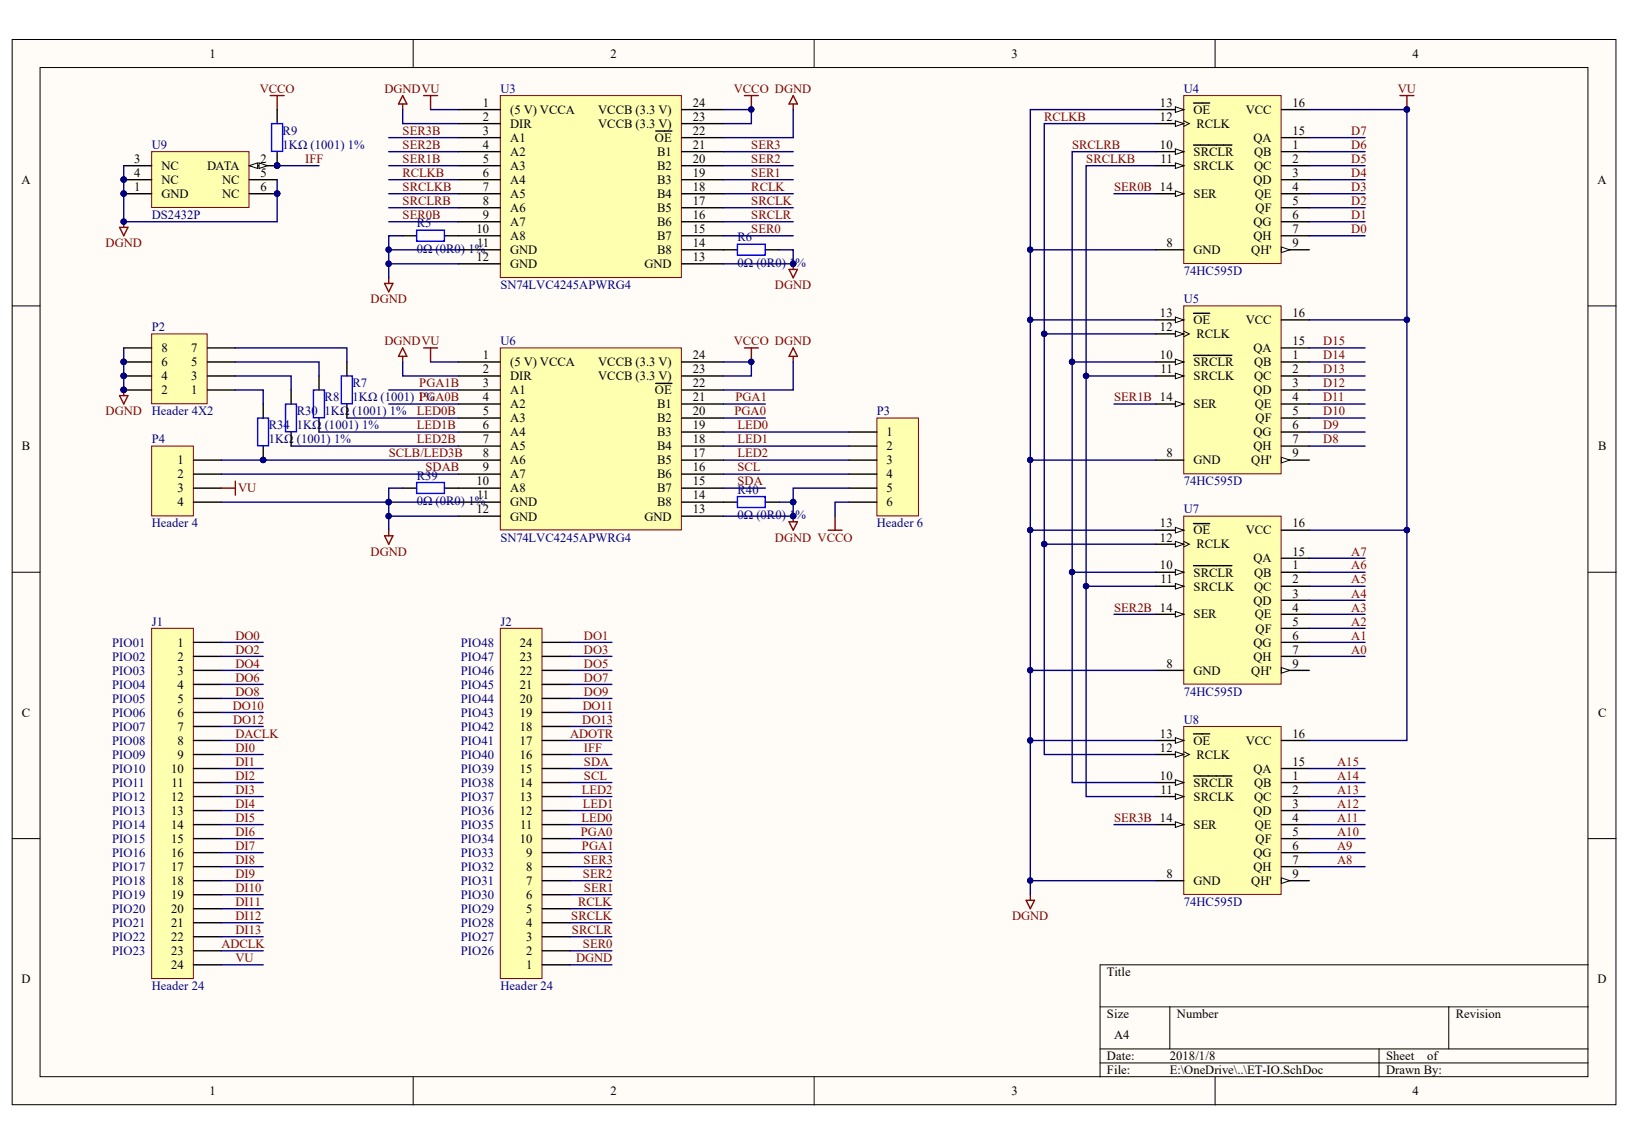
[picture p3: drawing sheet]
<svg xmlns="http://www.w3.org/2000/svg" width="289mm" height="202mm" viewBox="0 0 289 202" stroke-linecap="round" stroke-linejoin="round" font-family="sans-serif">
<defs><g id="words">
<g font-size="2.2">
<text x="36.9" y="10.2">1</text>
<text x="107.7" y="10.2">2</text>
<text x="178.4" y="10.2">3</text>
<text x="249.1" y="10.2">4</text>
<text x="85.2" y="18.9">1</text>
<text x="85.2" y="21.3">2</text>
<text x="85.2" y="23.8">3</text>
<text x="90" y="20.1">(5 V) VCCA</text>
<text x="90" y="22.6">DIR</text>
<text x="105.5" y="22.6">VCCB (3.3 V)</text>
<text x="105.5" y="20.1">VCCB (3.3 V)</text>
<text x="122.2" y="23.8">22</text>
<text x="122.2" y="21.3">23</text>
<text x="122.2" y="18.9">24</text>
<text x="204.6" y="18.9">13</text>
<text x="204.6" y="21.3">12</text>
<text x="210.5" y="20.1">OE</text>
<text x="211" y="22.6">RCLK</text>
<text x="219.7" y="20.1">VCC</text>
<text x="228" y="23.8">15</text>
<text x="228" y="18.9">16</text>
<text x="23.7" y="28.7">3</text>
<text x="28.5" y="30">NC</text>
<text x="36.5" y="30">DATA</text>
<text x="45.9" y="28.7">2</text>
<text x="85.2" y="26.3">4</text>
<text x="85.2" y="28.7">5</text>
<text x="90" y="25">A1</text>
<text x="90" y="27.5">A2</text>
<text x="90" y="30">A3</text>
<text x="115.5" y="25">OE</text>
<text x="115.9" y="30">B2</text>
<text x="115.9" y="27.5">B1</text>
<text x="122.2" y="28.7">20</text>
<text x="122.2" y="26.3">21</text>
<text x="204.6" y="26.3">10</text>
<text x="204.7" y="28.7">11</text>
<text x="210.5" y="27.5">SRCLR</text>
<text x="210.5" y="30">SRCLK</text>
<text x="221.1" y="25">QA</text>
<text x="221.2" y="27.5">QB</text>
<text x="221.2" y="30">QC</text>
<text x="228" y="26.3">1</text>
<text x="228" y="28.7">2</text>
<text x="3.8" y="32.4">A</text>
<text x="23.7" y="31.2">4</text>
<text x="23.7" y="33.7">1</text>
<text x="28.5" y="32.4">NC</text>
<text x="28.5" y="34.9">GND</text>
<text x="39.2" y="32.4">NC</text>
<text x="39.2" y="34.9">NC</text>
<text x="45.9" y="31.2">5</text>
<text x="45.9" y="33.7">6</text>
<text x="85.2" y="31.2">6</text>
<text x="85.2" y="33.7">7</text>
<text x="90" y="32.4">A4</text>
<text x="90" y="34.9">A5</text>
<text x="115.9" y="34.9">B4</text>
<text x="115.9" y="32.4">B3</text>
<text x="122.2" y="33.7">18</text>
<text x="122.2" y="31.2">19</text>
<text x="210.5" y="34.9">SER</text>
<text x="221.1" y="32.4">QD</text>
<text x="221.3" y="34.9">QE</text>
<text x="228" y="31.2">3</text>
<text x="228" y="33.7">4</text>
<text x="281.8" y="32.4">A</text>
<text x="84.1" y="41.1">10</text>
<text x="85.2" y="36.1">8</text>
<text x="85.2" y="38.6">9</text>
<text x="90" y="37.4">A6</text>
<text x="90" y="39.8">A7</text>
<text x="115.9" y="39.8">B6</text>
<text x="115.9" y="37.4">B5</text>
<text x="122.2" y="41.1">15</text>
<text x="122.2" y="38.6">16</text>
<text x="122.2" y="36.1">17</text>
<text x="221.1" y="39.8">QG</text>
<text x="221.5" y="37.4">QF</text>
<text x="228" y="36.1">5</text>
<text x="228" y="38.6">6</text>
<text x="228" y="41.1">7</text>
<text x="84.1" y="46.1">12</text>
<text x="84.1" y="43.6">11</text>
<text x="90" y="47.3">GND</text>
<text x="90" y="42.3">A8</text>
<text x="90" y="44.8">GND</text>
<text x="113.7" y="47.3">GND</text>
<text x="115.9" y="44.8">B8</text>
<text x="115.9" y="42.3">B7</text>
<text x="122.2" y="46.1">13</text>
<text x="122.2" y="43.6">14</text>
<text x="205.7" y="43.6">8</text>
<text x="210.5" y="44.8">GND</text>
<text x="220.7" y="44.8">QH'</text>
<text x="221.1" y="42.3">QH</text>
<text x="228" y="43.6">9</text>
<text x="204.6" y="56">13</text>
<text x="204.6" y="58.4">12</text>
<text x="210.5" y="57.2">OE</text>
<text x="211" y="59.7">RCLK</text>
<text x="219.7" y="57.2">VCC</text>
<text x="228" y="56">16</text>
<text x="28.5" y="64.6">6</text>
<text x="28.5" y="62.1">8</text>
<text x="33.7" y="64.6">5</text>
<text x="33.7" y="62.1">7</text>
<text x="85.2" y="63.4">1</text>
<text x="85.2" y="65.8">2</text>
<text x="90" y="64.6">(5 V) VCCA</text>
<text x="105.5" y="64.6">VCCB (3.3 V)</text>
<text x="122.2" y="65.8">23</text>
<text x="122.2" y="63.4">24</text>
<text x="204.6" y="63.4">10</text>
<text x="204.7" y="65.8">11</text>
<text x="210.5" y="64.6">SRCLR</text>
<text x="221.1" y="62.1">QA</text>
<text x="221.2" y="64.6">QB</text>
<text x="228" y="60.9">15</text>
<text x="228" y="63.4">1</text>
<text x="228" y="65.8">2</text>
<text x="28.5" y="69.5">2</text>
<text x="28.5" y="67.1">4</text>
<text x="33.7" y="69.5">1</text>
<text x="33.7" y="67.1">3</text>
<text x="85.2" y="68.3">3</text>
<text x="85.2" y="70.8">4</text>
<text x="90" y="67.1">DIR</text>
<text x="90" y="69.5">A1</text>
<text x="105.5" y="67.1">VCCB (3.3 V)</text>
<text x="115.5" y="69.5">OE</text>
<text x="122.2" y="70.8">21</text>
<text x="122.2" y="68.3">22</text>
<text x="210.5" y="67.1">SRCLK</text>
<text x="221.1" y="69.5">QD</text>
<text x="221.2" y="67.1">QC</text>
<text x="228" y="68.3">3</text>
<text x="228" y="70.8">4</text>
<text x="85.2" y="73.3">5</text>
<text x="85.2" y="75.7">6</text>
<text x="90" y="72">A2</text>
<text x="90" y="74.5">A3</text>
<text x="90" y="77">A4</text>
<text x="115.9" y="77">B3</text>
<text x="115.9" y="74.5">B2</text>
<text x="115.9" y="72">B1</text>
<text x="122.2" y="75.7">19</text>
<text x="122.2" y="73.3">20</text>
<text x="156.4" y="77">1</text>
<text x="210.5" y="72">SER</text>
<text x="221.1" y="77">QG</text>
<text x="221.3" y="72">QE</text>
<text x="221.5" y="74.5">QF</text>
<text x="228" y="73.3">5</text>
<text x="228" y="75.7">6</text>
<text x="3.9" y="79.5">B</text>
<text x="31.3" y="81.9">1</text>
<text x="85.2" y="78.2">7</text>
<text x="85.2" y="80.7">8</text>
<text x="85.2" y="83.2">9</text>
<text x="90" y="79.5">A5</text>
<text x="90" y="81.9">A6</text>
<text x="115.9" y="81.9">B5</text>
<text x="115.9" y="79.5">B4</text>
<text x="122.2" y="83.2">16</text>
<text x="122.2" y="80.7">17</text>
<text x="122.2" y="78.2">18</text>
<text x="156.4" y="79.5">2</text>
<text x="156.4" y="81.9">3</text>
<text x="205.7" y="80.7">8</text>
<text x="210.5" y="81.9">GND</text>
<text x="220.7" y="81.9">QH'</text>
<text x="221.1" y="79.5">QH</text>
<text x="228" y="78.2">7</text>
<text x="228" y="80.7">9</text>
<text x="281.9" y="79.5">B</text>
<text x="31.3" y="84.4">2</text>
<text x="31.3" y="86.9">3</text>
<text x="31.3" y="89.3">4</text>
<text x="84.1" y="85.6">10</text>
<text x="84.1" y="88.1">11</text>
<text x="90" y="84.4">A7</text>
<text x="90" y="86.9">A8</text>
<text x="90" y="89.3">GND</text>
<text x="115.9" y="89.3">B8</text>
<text x="115.9" y="86.9">B7</text>
<text x="115.9" y="84.4">B6</text>
<text x="122.2" y="88.1">14</text>
<text x="122.2" y="85.6">15</text>
<text x="156.4" y="84.4">4</text>
<text x="156.4" y="86.9">5</text>
<text x="156.4" y="89.3">6</text>
<text x="84.1" y="90.6">12</text>
<text x="90" y="91.8">GND</text>
<text x="113.7" y="91.8">GND</text>
<text x="122.2" y="90.6">13</text>
<text x="204.6" y="93">13</text>
<text x="204.6" y="95.5">12</text>
<text x="210.5" y="94.3">OE</text>
<text x="219.7" y="94.3">VCC</text>
<text x="228" y="93">16</text>
<text x="204.6" y="100.4">10</text>
<text x="210.5" y="101.7">SRCLR</text>
<text x="211" y="96.7">RCLK</text>
<text x="221.1" y="99.2">QA</text>
<text x="221.2" y="101.7">QB</text>
<text x="228" y="98">15</text>
<text x="228" y="100.4">1</text>
<text x="204.7" y="102.9">11</text>
<text x="210.5" y="104.2">SRCLK</text>
<text x="221.1" y="106.7">QD</text>
<text x="221.2" y="104.2">QC</text>
<text x="228" y="102.9">2</text>
<text x="228" y="105.4">3</text>
<text x="228" y="107.9">4</text>
<text x="210.5" y="109.1">SER</text>
<text x="221.3" y="109.1">QE</text>
<text x="221.5" y="111.6">QF</text>
<text x="228" y="110.4">5</text>
<text x="228" y="112.8">6</text>
<text x="31.3" y="114.1">1</text>
<text x="31.3" y="116.5">2</text>
<text x="31.3" y="119">3</text>
<text x="91.7" y="119">22</text>
<text x="91.7" y="116.5">23</text>
<text x="91.7" y="114.1">24</text>
<text x="205.7" y="117.8">8</text>
<text x="210.5" y="119">GND</text>
<text x="220.7" y="119">QH'</text>
<text x="221.1" y="114.1">QG</text>
<text x="221.1" y="116.5">QH</text>
<text x="228" y="115.3">7</text>
<text x="228" y="117.8">9</text>
<text x="31.3" y="121.5">4</text>
<text x="31.3" y="123.9">5</text>
<text x="91.7" y="123.9">20</text>
<text x="91.7" y="121.5">21</text>
<text x="3.9" y="126.4">C</text>
<text x="31.3" y="126.4">6</text>
<text x="31.3" y="128.9">7</text>
<text x="31.3" y="131.4">8</text>
<text x="91.7" y="131.4">17</text>
<text x="91.7" y="128.9">18</text>
<text x="91.7" y="126.4">19</text>
<text x="204.6" y="130.1">13</text>
<text x="210.5" y="131.4">OE</text>
<text x="219.7" y="131.4">VCC</text>
<text x="228" y="130.1">16</text>
<text x="281.9" y="126.4">C</text>
<text x="30.2" y="136.3">10</text>
<text x="31.3" y="133.9">9</text>
<text x="91.7" y="136.3">15</text>
<text x="91.7" y="133.9">16</text>
<text x="204.6" y="132.6">12</text>
<text x="204.6" y="137.6">10</text>
<text x="211" y="133.9">RCLK</text>
<text x="221.1" y="136.3">QA</text>
<text x="228" y="135.1">15</text>
<text x="228" y="137.6">1</text>
<text x="30.2" y="141.3">12</text>
<text x="30.2" y="143.7">13</text>
<text x="30.2" y="138.8">11</text>
<text x="91.7" y="143.7">12</text>
<text x="91.7" y="141.3">13</text>
<text x="91.7" y="138.8">14</text>
<text x="204.7" y="140">11</text>
<text x="210.5" y="138.8">SRCLR</text>
<text x="210.5" y="141.3">SRCLK</text>
<text x="221.1" y="143.7">QD</text>
<text x="221.2" y="138.8">QB</text>
<text x="221.2" y="141.3">QC</text>
<text x="228" y="140">2</text>
<text x="228" y="142.5">3</text>
<text x="30.2" y="146.2">14</text>
<text x="30.2" y="148.7">15</text>
<text x="91.7" y="148.7">10</text>
<text x="91.8" y="146.2">11</text>
<text x="210.5" y="146.2">SER</text>
<text x="221.3" y="146.2">QE</text>
<text x="221.5" y="148.7">QF</text>
<text x="228" y="145">4</text>
<text x="228" y="147.4">5</text>
<text x="228" y="149.9">6</text>
<text x="30.2" y="151.1">16</text>
<text x="30.2" y="153.6">17</text>
<text x="92.8" y="153.6">8</text>
<text x="92.8" y="151.1">9</text>
<text x="205.7" y="154.8">8</text>
<text x="221.1" y="151.1">QG</text>
<text x="221.1" y="153.6">QH</text>
<text x="228" y="152.4">7</text>
<text x="228" y="154.8">9</text>
<text x="30.2" y="156.1">18</text>
<text x="30.2" y="158.6">19</text>
<text x="30.2" y="161">20</text>
<text x="92.8" y="161">5</text>
<text x="92.8" y="158.6">6</text>
<text x="92.8" y="156.1">7</text>
<text x="210.5" y="156.1">GND</text>
<text x="220.7" y="156.1">QH'</text>
<text x="30.2" y="163.5">21</text>
<text x="30.2" y="166">22</text>
<text x="92.8" y="166">3</text>
<text x="92.8" y="163.5">4</text>
<text x="3.8" y="173.4">D</text>
<text x="30.2" y="168.5">23</text>
<text x="30.2" y="170.9">24</text>
<text x="92.8" y="170.9">1</text>
<text x="92.8" y="168.5">2</text>
<text x="195.3" y="172.2">Title</text>
<text x="281.8" y="173.4">D</text>
<text x="195.3" y="179.6">Size</text>
<text x="207.6" y="179.6">Number</text>
<text x="256.8" y="179.6">Revision</text>
<text x="196.5" y="183.3">A4</text>
<text x="195.3" y="187">Date:</text>
<text x="195.3" y="189.5">File:</text>
<text x="206.3" y="187">2018/1/8</text>
<text x="206.3" y="189.5">E:\OneDrive\..\ET-IO.SchDoc</text>
<text x="244.5" y="187">Sheet</text>
<text x="244.5" y="189.5">Drawn By:</text>
<text x="251.7" y="187">of</text>
<text x="36.9" y="193.2">1</text>
<text x="107.7" y="193.2">2</text>
<text x="178.4" y="193.2">3</text>
<text x="249.1" y="193.2">4</text>
</g>
<g font-size="2.2" fill="#800000">
<text x="45.8" y="16.4">VCCO</text>
<text x="67.8" y="16.4">DGNDVU</text>
<text x="129.5" y="16.4">VCCO DGND</text>
<text x="246.5" y="16.4">VU</text>
<text x="71" y="23.8">SER3B</text>
<text x="184.2" y="21.3">RCLKB</text>
<text x="238.3" y="23.8">D7</text>
<text x="53.8" y="28.7">IFF</text>
<text x="71" y="28.7">SER1B</text>
<text x="71" y="26.3">SER2B</text>
<text x="132.5" y="28.7">SER2</text>
<text x="132.5" y="26.3">SER3</text>
<text x="189.1" y="26.3">SRCLRB</text>
<text x="191.6" y="28.7">SRCLKB</text>
<text x="238.3" y="28.7">D5</text>
<text x="238.3" y="26.3">D6</text>
<text x="71" y="31.2">RCLKB</text>
<text x="71" y="33.7">SRCLKB</text>
<text x="132.5" y="33.7">RCLK</text>
<text x="132.5" y="31.2">SER1</text>
<text x="196.5" y="33.7">SER0B 14</text>
<text x="238.3" y="33.7">D3</text>
<text x="238.3" y="31.2">D4</text>
<text x="71" y="38.6">SER0B</text>
<text x="71" y="36.1">SRCLRB</text>
<text x="132.5" y="41.1">SER0</text>
<text x="132.5" y="38.6">SRCLR</text>
<text x="132.5" y="36.1">SRCLK</text>
<text x="238.3" y="41.1">D0</text>
<text x="238.3" y="38.6">D1</text>
<text x="238.3" y="36.1">D2</text>
<text x="18.6" y="43.6">DGND</text>
<text x="65.4" y="53.5">DGND</text>
<text x="136.7" y="51">DGND</text>
<text x="67.8" y="60.9">DGNDVU</text>
<text x="129.5" y="60.9">VCCO DGND</text>
<text x="233.4" y="65.8">D13</text>
<text x="233.4" y="63.4">D14</text>
<text x="233.4" y="60.9">D15</text>
<text x="74" y="70.8">PGA0B</text>
<text x="74" y="68.3">PGA1B</text>
<text x="129.7" y="70.8">PGA1</text>
<text x="196.5" y="70.8">SER1B 14</text>
<text x="233.4" y="70.8">D11</text>
<text x="233.4" y="68.3">D12</text>
<text x="18.6" y="73.3">DGND</text>
<text x="73.5" y="73.3">LED0B</text>
<text x="73.5" y="75.7">LED1B</text>
<text x="129.5" y="73.3">PGA0</text>
<text x="130.1" y="75.7">LED0</text>
<text x="233.4" y="75.7">D9</text>
<text x="233.4" y="73.3">D10</text>
<text x="68.6" y="80.7">SCLB/LED3B</text>
<text x="73.5" y="78.2">LED2B</text>
<text x="75.1" y="83.2">SDAB</text>
<text x="130.1" y="83.2">SCL</text>
<text x="130.1" y="78.2">LED1</text>
<text x="130.1" y="80.7">LED2</text>
<text x="233.4" y="78.2">D8</text>
<text x="42" y="86.9">VU</text>
<text x="130.1" y="85.6">SDA</text>
<text x="136.7" y="95.5">DGND VCCO</text>
<text x="65.4" y="98">DGND</text>
<text x="238.3" y="100.4">A6</text>
<text x="238.3" y="98">A7</text>
<text x="196.5" y="107.9">SER2B 14</text>
<text x="238.3" y="107.9">A3</text>
<text x="238.3" y="105.4">A4</text>
<text x="238.3" y="102.9">A5</text>
<text x="41.5" y="112.8">DO0</text>
<text x="103" y="112.8">DO1</text>
<text x="238.3" y="112.8">A1</text>
<text x="238.3" y="110.4">A2</text>
<text x="41.5" y="115.3">DO2</text>
<text x="41.5" y="117.8">DO4</text>
<text x="103" y="115.3">DO3</text>
<text x="103" y="117.8">DO5</text>
<text x="238.3" y="115.3">A0</text>
<text x="41.1" y="125.2">DO10</text>
<text x="41.5" y="122.7">DO8</text>
<text x="41.5" y="120.2">DO6</text>
<text x="102.8" y="125.2">DO11</text>
<text x="103" y="120.2">DO7</text>
<text x="103" y="122.7">DO9</text>
<text x="41.1" y="127.6">DO12</text>
<text x="41.5" y="130.1">DACLK</text>
<text x="100.6" y="130.1">ADOTR</text>
<text x="102.7" y="127.6">DO13</text>
<text x="41.5" y="132.6">DI0</text>
<text x="41.5" y="135.1">DI1</text>
<text x="41.5" y="137.6">DI2</text>
<text x="103" y="132.6">IFF</text>
<text x="103" y="135.1">SDA</text>
<text x="103" y="137.6">SCL</text>
<text x="235.9" y="137.6">A14</text>
<text x="235.9" y="135.1">A15</text>
<text x="41.5" y="140">DI3</text>
<text x="41.5" y="142.5">DI4</text>
<text x="102.6" y="140">LED2</text>
<text x="102.8" y="142.5">LED1</text>
<text x="235.9" y="142.5">A12</text>
<text x="235.9" y="140">A13</text>
<text x="41.5" y="149.9">DI7</text>
<text x="41.5" y="145">DI5</text>
<text x="41.5" y="147.4">DI6</text>
<text x="102.4" y="147.4">PGA0</text>
<text x="102.6" y="145">LED0</text>
<text x="102.7" y="149.9">PGA1</text>
<text x="196.5" y="145">SER3B 14</text>
<text x="235.9" y="149.9">A9</text>
<text x="235.9" y="147.4">A10</text>
<text x="235.9" y="145">A11</text>
<text x="41.5" y="152.4">DI8</text>
<text x="41.5" y="154.8">DI9</text>
<text x="102.8" y="154.8">SER2</text>
<text x="102.9" y="152.4">SER3</text>
<text x="235.9" y="152.4">A8</text>
<text x="41.5" y="157.3">DI10</text>
<text x="41.5" y="159.8">DI11</text>
<text x="102" y="159.8">RCLK</text>
<text x="103" y="157.3">SER1</text>
<text x="39" y="167.2">ADCLK</text>
<text x="41.5" y="162.3">DI12</text>
<text x="41.5" y="164.8">DI13</text>
<text x="100.8" y="162.3">SRCLK</text>
<text x="100.9" y="164.8">SRCLR</text>
<text x="102.8" y="167.2">SER0</text>
<text x="178.5" y="162.3">DGND</text>
<text x="41.5" y="169.7">VU</text>
<text x="101.6" y="169.7">DGND</text>
</g>
<g font-size="2.2" fill="#000080">
<text x="88.3" y="16.4">U3</text>
<text x="208.8" y="16.4">U4</text>
<text x="49.9" y="23.8">R9</text>
<text x="26.8" y="26.3">U9</text>
<text x="49.9" y="26.3">1KΩ (1001) ¡À1%</text>
<text x="26.8" y="38.6">DS2432P</text>
<text x="73.5" y="40.1">R5</text>
<text x="73.5" y="44.6">0Ω (0R0) ¡À1%</text>
<text x="130.1" y="42.6">R6</text>
<text x="130.1" y="47">0Ω (0R0) ¡À1%</text>
<text x="88.3" y="51">SN74LVC4245APWRG4</text>
<text x="208.8" y="48.5">74HC595D</text>
<text x="208.8" y="53.5">U5</text>
<text x="26.8" y="58.4">P2</text>
<text x="88.3" y="60.9">U6</text>
<text x="57.3" y="70.8">R8</text>
<text x="62.2" y="68.3">R7</text>
<text x="62.2" y="70.8">1KΩ (1001) ¡À1%</text>
<text x="26.8" y="73.3">Header 4X2</text>
<text x="47.4" y="75.7">R34</text>
<text x="52.3" y="73.3">R30</text>
<text x="52.3" y="75.7">1KΩ</text>
<text x="57.3" y="73.3">1KΩ</text>
<text x="57.3" y="75.7">(1001) ¡À1%</text>
<text x="62.2" y="73.3">(1001) ¡À1%</text>
<text x="154.7" y="73.3">P3</text>
<text x="26.8" y="78.2">P4</text>
<text x="47.4" y="78.2">1KΩ</text>
<text x="52.4" y="78.2">(1001) ¡À1%</text>
<text x="73.5" y="84.6">R39</text>
<text x="73.5" y="89.1">0Ω (0R0) ¡À1%</text>
<text x="130.1" y="87.1">R40</text>
<text x="208.8" y="85.6">74HC595D</text>
<text x="26.8" y="93">Header 4</text>
<text x="88.3" y="95.5">SN74LVC4245APWRG4</text>
<text x="130.1" y="91.6">0Ω (0R0) ¡À1%</text>
<text x="154.7" y="93">Header 6</text>
<text x="208.8" y="90.6">U7</text>
<text x="26.8" y="110.4">J1</text>
<text x="88.3" y="110.4">J2</text>
<text x="19.8" y="114.1">PIO01</text>
<text x="19.8" y="116.5">PIO02</text>
<text x="19.8" y="119">PIO03</text>
<text x="81.3" y="114.1">PIO48</text>
<text x="81.3" y="116.5">PIO47</text>
<text x="81.3" y="119">PIO46</text>
<text x="19.8" y="121.5">PIO04</text>
<text x="19.8" y="123.9">PIO05</text>
<text x="81.3" y="121.5">PIO45</text>
<text x="81.3" y="123.9">PIO44</text>
<text x="208.8" y="122.7">74HC595D</text>
<text x="19.8" y="126.4">PIO06</text>
<text x="19.8" y="128.9">PIO07</text>
<text x="19.8" y="131.4">PIO08</text>
<text x="81.3" y="126.4">PIO43</text>
<text x="81.3" y="128.9">PIO42</text>
<text x="81.3" y="131.4">PIO41</text>
<text x="208.8" y="127.6">U8</text>
<text x="19.8" y="133.9">PIO09</text>
<text x="19.8" y="136.3">PIO10</text>
<text x="81.3" y="133.9">PIO40</text>
<text x="81.3" y="136.3">PIO39</text>
<text x="19.8" y="138.8">PIO11</text>
<text x="19.8" y="141.3">PIO12</text>
<text x="19.8" y="143.7">PIO13</text>
<text x="81.3" y="138.8">PIO38</text>
<text x="81.3" y="141.3">PIO37</text>
<text x="81.3" y="143.7">PIO36</text>
<text x="19.8" y="146.2">PIO14</text>
<text x="19.8" y="148.7">PIO15</text>
<text x="81.3" y="146.2">PIO35</text>
<text x="81.3" y="148.7">PIO34</text>
<text x="19.8" y="151.1">PIO16</text>
<text x="19.8" y="153.6">PIO17</text>
<text x="81.3" y="151.1">PIO33</text>
<text x="81.3" y="153.6">PIO32</text>
<text x="19.8" y="156.1">PIO18</text>
<text x="19.8" y="158.6">PIO19</text>
<text x="19.8" y="161">PIO20</text>
<text x="81.3" y="156.1">PIO31</text>
<text x="81.3" y="158.6">PIO30</text>
<text x="81.3" y="161">PIO29</text>
<text x="208.8" y="159.8">74HC595D</text>
<text x="19.8" y="163.5">PIO21</text>
<text x="19.8" y="166">PIO22</text>
<text x="81.3" y="163.5">PIO28</text>
<text x="81.3" y="166">PIO27</text>
<text x="19.8" y="168.5">PIO23</text>
<text x="81.3" y="168.5">PIO26</text>
<text x="26.8" y="174.6">Header 24</text>
<text x="88.3" y="174.6">Header 24</text>
</g>
</g></defs>
<g fill="#fffcf8" stroke="#000" stroke-width=".18">
<path d="M2.1 7h282.9v187.9h-282.9z"/>
<path d="M7.1 11.9h273v178h-273z"/>
</g>
<g fill="none" stroke="#000" stroke-width=".18">
<path d="M72.9 7v4.9M143.6 7v4.9M214.3 7v4.9M2.1 54h5M280.1 54h5M2.1 100.9h5M280.1 100.9h5M2.1 147.9h5M280.1 147.9h5M194 177.6h86.1M206.3 177.6v7.4M255.5 177.6v7.4"/>
<path d="M280.1 170.2h-86.1v19.8M72.9 190v4.9M143.6 190v4.9M194 185h86.1M194 187.5h86.1M214.3 190v4.9M243.2 185v5"/>
</g>
<path d="M246.9 16.9h2.5M248.2 16.9v2.4M181 158.8h1.5l-.8 1.5zM181.7 157.8v1" fill="none" stroke="#800000" stroke-width=".25"/>
<circle cx="248.2" cy="19.3" r=".47" fill="#000080" stroke="#000080" stroke-width=".18"/>
<path d="M208.8 91h17.2v29.7h-17.2z" fill="#ffffb0" stroke="#800000" stroke-width=".18"/>
<path d="M203.9 93.5h4.9" fill="none" stroke="#000" stroke-width=".25"/>
<path d="M207.3 93l1.5 .5-1.5 .5z" fill="#fffcf8" stroke="#000" stroke-width=".18"/>
<path d="M203.9 96h4.9M210.5 92.4h2.9" fill="none" stroke="#000" stroke-width=".25"/>
<path d="M208.8 95.5l1 .5-1 .5" fill="none" stroke="#000" stroke-width=".18"/>
<path d="M207.3 95.5l1.5 .5-1.5 .5z" fill="#fffcf8" stroke="#000" stroke-width=".18"/>
<path d="M203.9 108.4h4.9" fill="none" stroke="#000" stroke-width=".25"/>
<path d="M207.3 107.9l1.5 .5-1.5 .5z" fill="#fffcf8" stroke="#000" stroke-width=".18"/>
<path d="M203.9 100.9h4.9" fill="none" stroke="#000" stroke-width=".25"/>
<path d="M207.3 100.4l1.5 .5-1.5 .5z" fill="#fffcf8" stroke="#000" stroke-width=".18"/>
<path d="M210.5 99.8h6.8M203.9 103.4h4.9" fill="none" stroke="#000" stroke-width=".25"/>
<path d="M207.3 102.9l1.5 .5-1.5 .5z" fill="#fffcf8" stroke="#000" stroke-width=".18"/>
<path d="M226 98.5h4.9M226 100.9h4.9M226 103.4h4.9M226 105.9h4.9M226 108.4h4.9M226 110.8h4.9M226 113.3h4.9M226 115.8h4.9M226 118.2h4.9" fill="none" stroke="#000" stroke-width=".25"/>
<path d="M226 117.8l1.5 .4-1.5 .5z" fill="#fffcf8" stroke="#000" stroke-width=".18"/>
<path d="M226 93.5h4.9M203.9 118.2h4.9" fill="none" stroke="#000" stroke-width=".25"/>
<path d="M208.8 16.9h17.2v29.6h-17.2z" fill="#ffffb0" stroke="#800000" stroke-width=".18"/>
<path d="M203.9 19.3h4.9" fill="none" stroke="#000" stroke-width=".25"/>
<path d="M207.3 18.8l1.5 .5-1.5 .5z" fill="#fffcf8" stroke="#000" stroke-width=".18"/>
<path d="M210.5 18.2h2.9M203.9 21.8h4.9" fill="none" stroke="#000" stroke-width=".25"/>
<path d="M208.8 21.3l1 .5-1 .5" fill="none" stroke="#000" stroke-width=".18"/>
<path d="M207.3 21.3l1.5 .5-1.5 .5z" fill="#fffcf8" stroke="#000" stroke-width=".18"/>
<path d="M203.9 34.2h4.9" fill="none" stroke="#000" stroke-width=".25"/>
<path d="M207.3 33.7l1.5 .5-1.5 .5z" fill="#fffcf8" stroke="#000" stroke-width=".18"/>
<path d="M203.9 26.8h4.9" fill="none" stroke="#000" stroke-width=".25"/>
<path d="M207.3 26.3l1.5 .5-1.5 .4z" fill="#fffcf8" stroke="#000" stroke-width=".18"/>
<path d="M203.9 29.2h4.9M210.5 25.6h6.8" fill="none" stroke="#000" stroke-width=".25"/>
<path d="M207.3 28.7l1.5 .5-1.5 .5z" fill="#fffcf8" stroke="#000" stroke-width=".18"/>
<path d="M226 24.3h4.9M226 26.8h4.9M226 29.2h4.9M226 31.7h4.9M226 34.2h4.9M226 36.6h4.9M226 39.1h4.9M226 41.6h4.9M226 44.1h4.9" fill="none" stroke="#000" stroke-width=".25"/>
<path d="M226 43.6l1.5 .5-1.5 .5z" fill="#fffcf8" stroke="#000" stroke-width=".18"/>
<path d="M226 19.3h4.9M203.9 44.1h4.9" fill="none" stroke="#000" stroke-width=".25"/>
<path d="M208.8 54h17.2v29.6h-17.2z" fill="#ffffb0" stroke="#800000" stroke-width=".18"/>
<path d="M203.9 56.4h4.9" fill="none" stroke="#000" stroke-width=".25"/>
<path d="M207.3 55.9l1.5 .5-1.5 .5z" fill="#fffcf8" stroke="#000" stroke-width=".18"/>
<path d="M203.9 58.9h4.9M210.5 55.3h2.9" fill="none" stroke="#000" stroke-width=".25"/>
<path d="M208.8 58.4l1 .5-1 .5" fill="none" stroke="#000" stroke-width=".18"/>
<path d="M207.3 58.4l1.5 .5-1.5 .5z" fill="#fffcf8" stroke="#000" stroke-width=".18"/>
<path d="M203.9 71.3h4.9" fill="none" stroke="#000" stroke-width=".25"/>
<path d="M207.3 70.8l1.5 .5-1.5 .5z" fill="#fffcf8" stroke="#000" stroke-width=".18"/>
<path d="M203.9 63.8h4.9" fill="none" stroke="#000" stroke-width=".25"/>
<path d="M207.3 63.4l1.5 .4-1.5 .5z" fill="#fffcf8" stroke="#000" stroke-width=".18"/>
<path d="M203.9 66.3h4.9M210.5 62.7h6.8" fill="none" stroke="#000" stroke-width=".25"/>
<path d="M207.3 65.8l1.5 .5-1.5 .5z" fill="#fffcf8" stroke="#000" stroke-width=".18"/>
<path d="M226 61.4h4.9M226 63.8h4.9M226 66.3h4.9M226 68.8h4.9M226 71.3h4.9M226 73.7h4.9M226 76.2h4.9M226 78.7h4.9M226 81.2h4.9" fill="none" stroke="#000" stroke-width=".25"/>
<path d="M226 80.7l1.5 .5-1.5 .4z" fill="#fffcf8" stroke="#000" stroke-width=".18"/>
<path d="M226 56.4h4.9M203.9 81.2h4.9" fill="none" stroke="#000" stroke-width=".25"/>
<path d="M208.8 128.1h17.2v29.7h-17.2z" fill="#ffffb0" stroke="#800000" stroke-width=".18"/>
<path d="M203.9 130.6h4.9" fill="none" stroke="#000" stroke-width=".25"/>
<path d="M207.3 130.1l1.5 .5-1.5 .5z" fill="#fffcf8" stroke="#000" stroke-width=".18"/>
<path d="M203.9 133.1h4.9M210.5 129.5h2.9" fill="none" stroke="#000" stroke-width=".25"/>
<path d="M208.8 132.6l1 .5-1 .5" fill="none" stroke="#000" stroke-width=".18"/>
<path d="M207.3 132.6l1.5 .5-1.5 .5z" fill="#fffcf8" stroke="#000" stroke-width=".18"/>
<path d="M203.9 145.5h4.9" fill="none" stroke="#000" stroke-width=".25"/>
<path d="M207.3 145l1.5 .5-1.5 .4z" fill="#fffcf8" stroke="#000" stroke-width=".18"/>
<path d="M203.9 138h4.9" fill="none" stroke="#000" stroke-width=".25"/>
<path d="M207.3 137.5l1.5 .5-1.5 .5z" fill="#fffcf8" stroke="#000" stroke-width=".18"/>
<path d="M210.5 136.9h6.8M203.9 140.5h4.9" fill="none" stroke="#000" stroke-width=".25"/>
<path d="M207.3 140l1.5 .5-1.5 .5z" fill="#fffcf8" stroke="#000" stroke-width=".18"/>
<path d="M226 135.6h4.9M226 138h4.9M226 140.5h4.9M226 143h4.9M226 145.5h4.9M226 147.9h4.9M226 150.4h4.9M226 152.9h4.9M226 155.3h4.9" fill="none" stroke="#000" stroke-width=".25"/>
<path d="M226 154.8l1.5 .5-1.5 .5z" fill="#fffcf8" stroke="#000" stroke-width=".18"/>
<path d="M226 130.6h4.9M203.9 155.3h4.9" fill="none" stroke="#000" stroke-width=".25"/>
<path d="M26.7 110.8h7.4v61.8h-7.4z" fill="#ffffb0" stroke="#800000" stroke-width=".18"/>
<g fill="none" stroke="#000" stroke-width=".25">
<path d="M34.1 113.3h4.9M34.1 115.8h4.9M34.1 118.2h4.9M34.1 120.7h4.9M34.1 123.2h4.9M34.1 125.7h4.9M34.1 128.1h4.9M34.1 130.6h4.9M34.1 133.1h4.9M34.1 135.6h4.9M34.1 138h4.9M34.1 140.5h4.9"/>
<path d="M34.1 143h4.9M34.1 145.5h4.9M34.1 147.9h4.9M34.1 150.4h4.9M34.1 152.9h4.9M34.1 155.3h4.9M34.1 157.8h4.9M34.1 160.3h4.9M34.1 162.8h4.9M34.1 165.2h4.9M34.1 167.7h4.9M34.1 170.2h4.9"/>
</g>
<path d="M88.3 110.8h7.3v61.8h-7.3z" fill="#ffffb0" stroke="#800000" stroke-width=".18"/>
<g fill="none" stroke="#000" stroke-width=".25">
<path d="M95.6 118.2h5M95.6 115.8h5M95.6 113.3h5M95.6 138h5M95.6 135.6h5M95.6 133.1h5M95.6 130.6h5M95.6 128.1h5M95.6 125.7h5M95.6 123.2h5M95.6 120.7h5M95.6 157.8h5"/>
<path d="M95.6 155.3h5M95.6 152.9h5M95.6 150.4h5M95.6 147.9h5M95.6 145.5h5M95.6 143h5M95.6 140.5h5M95.6 170.2h5M95.6 167.7h5M95.6 165.2h5M95.6 162.8h5M95.6 160.3h5"/>
</g>
<path d="M26.7 26.8h17.2v9.8h-17.2z" fill="#ffffb0" stroke="#800000" stroke-width=".18"/>
<path d="M44 29.2h4.9" fill="none" stroke="#000" stroke-width=".25"/>
<g fill="#fffcf8" stroke="#000" stroke-width=".18">
<path d="M44 29.2l1.4-.5v1z"/>
<path d="M45.7 28.7l1.5 .5-1.5 .5z"/>
</g>
<g fill="#000080" stroke="#000080" stroke-width=".18">
<circle cx="48.9" cy="29.2" r=".47"/>
<circle cx="21.8" cy="31.7" r=".47"/>
<circle cx="21.8" cy="34.1" r=".47"/>
<circle cx="48.9" cy="34.1" r=".47"/>
<circle cx="21.8" cy="39.1" r=".47"/>
</g>
<path d="M48.9 19.3v2.5M21.8 31.7h4.9M21.8 34.2h4.9M21.8 29.2h4.9M44 31.7h4.9M44 34.2h4.9M48.9 26.8v2.4" fill="none" stroke="#000" stroke-width=".25"/>
<path d="M47.7 16.9h2.4M48.9 16.9v2.4M21.8 39.1v1M21.1 40.1h1.5l-.8 1.5z" fill="none" stroke="#800000" stroke-width=".25"/>
<path d="M47.9 21.8h1.9v4.9h-1.9z" fill="none" stroke="#00f" stroke-width=".25"/>
<path d="M88.3 16.9h31.9v32.1h-31.9z" fill="#ffffb0" stroke="#800000" stroke-width=".18"/>
<g fill="none" stroke="#000" stroke-width=".25">
<path d="M80.9 19.3h7.4M120.2 19.3h7.4M80.9 21.8h7.4M80.9 24.3h7.4M80.9 39.1h7.4M80.9 36.6h7.4M80.9 34.2h7.4M80.9 31.7h7.4M80.9 29.2h7.4M80.9 26.8h7.4M115.7 23.1h2.8M120.2 21.8h7.4"/>
<path d="M120.2 24.3h7.4M120.2 39.1h7.4M120.2 36.6h7.4M120.2 34.2h7.4M120.2 31.7h7.4M120.2 29.2h7.4M120.2 26.8h7.4M71 41.6h2.5M78.4 41.6h9.9M80.9 46.5h7.4M80.9 44.1h7.4M120.2 46.5h7.4"/>
<path d="M120.2 44.1h9.9M120.2 41.6h7.4M135 44.1h2.5"/>
</g>
<g fill="none" stroke="#800000" stroke-width=".25">
<path d="M71 16.9l.8 1.4h-1.5zM71 18.3v1M74.7 16.9h2.5M76 16.9v2.4M131.3 16.9h2.5M132.5 16.9v2.4M139.9 16.9l.8 1.4h-1.5zM139.9 18.3v1M67.8 50h1.5l-.7 1.5zM68.6 49v1M139.2 47.5h1.5l-.8 1.5zM139.9 46.5v1"/>
<path d="M74.7 61.4h2.5M76 61.4v2.4"/>
</g>
<g fill="#000080" stroke="#000080" stroke-width=".18">
<circle cx="132.5" cy="19.3" r=".47"/>
<circle cx="139.9" cy="46.5" r=".48"/>
</g>
<path d="M73.5 40.6h4.9v2h-4.9zM130.1 43.1h4.9v1.9h-4.9z" fill="none" stroke="#00f" stroke-width=".25"/>
<path d="M88.3 61.4h31.9v32.1h-31.9z" fill="#ffffb0" stroke="#800000" stroke-width=".18"/>
<g fill="none" stroke="#000" stroke-width=".25">
<path d="M80.9 63.8h7.4M80.9 66.3h7.4M80.9 68.8h7.4M80.9 78.7h7.4M80.9 76.2h7.4M80.9 73.7h7.4M80.9 71.3h7.4M115.7 67.6h2.8M120.2 63.8h7.4M120.2 66.3h7.4M120.2 68.8h7.4M120.2 78.7h7.4"/>
<path d="M120.2 76.2h7.4M120.2 73.7h7.4M120.2 71.3h7.4M71 86.1h2.5M78.4 86.1h9.9M80.9 91h7.4M80.9 88.6h7.4M80.9 83.6h7.4M80.9 81.2h7.4M120.2 91h7.4M120.2 88.6h7.4M120.2 86.1h7.4"/>
<path d="M120.2 83.6h7.4M120.2 81.2h7.4"/>
</g>
<path d="M71 61.4l.8 1.5h-1.5zM71 62.9v.9M67.8 94.5h1.5l-.7 1.5zM68.6 93.5v1" fill="none" stroke="#800000" stroke-width=".25"/>
<path d="M73.5 85.1h4.9v1.9h-4.9z" fill="none" stroke="#00f" stroke-width=".25"/>
<path d="M26.7 78.7h7.4v12.3h-7.4z" fill="#ffffb0" stroke="#800000" stroke-width=".18"/>
<path d="M34.1 81.2h4.9M34.1 83.6h4.9M34.1 86.1h4.9M34.1 88.6h4.9" fill="none" stroke="#000" stroke-width=".25"/>
<path d="M21.1 69.8h1.5l-.8 1.5zM21.8 68.8v1M39 86.1h2.5M41.5 84.9v2.4" fill="none" stroke="#800000" stroke-width=".25"/>
<circle cx="21.8" cy="68.8" r=".47" fill="#000080" stroke="#000080" stroke-width=".18"/>
<path d="M26.7 58.9h9.8v12.3h-9.8z" fill="#ffffb0" stroke="#800000" stroke-width=".18"/>
<g fill="none" stroke="#000" stroke-width=".25">
<path d="M21.8 68.8h4.9M21.8 66.3h4.9M21.8 63.8h4.9M21.8 61.4h4.9M36.6 68.8h4.9M36.6 66.3h4.9M36.6 63.8h4.9M36.6 61.4h4.9M46.4 71.3v2.4M46.4 78.7v2.5M51.3 68.8v2.5M51.3 76.2v2.5"/>
<path d="M56.3 66.3v2.5M56.3 73.7v2.5M61.2 63.8v2.5M61.2 71.3v2.4"/>
</g>
<g fill="#000080" stroke="#000080" stroke-width=".18">
<circle cx="21.8" cy="68.8" r=".47"/>
<circle cx="21.8" cy="66.3" r=".47"/>
<circle cx="21.8" cy="63.8" r=".47"/>
<circle cx="46.4" cy="81.1" r=".47"/>
</g>
<path d="M45.4 73.7h2v4.9h-2zM50.4 71.3h1.9v4.9h-1.9zM55.3 68.8h1.9v4.9h-1.9zM60.2 66.3h1.9v4.9h-1.9z" fill="none" stroke="#00f" stroke-width=".25"/>
<path d="M154.7 73.7h7.3v17.3h-7.3z" fill="#ffffb0" stroke="#800000" stroke-width=".18"/>
<path d="M149.8 76.2h4.9M149.8 78.7h4.9M127.6 88.6h2.5M135 88.6h2.5M149.8 81.2h4.9M149.8 83.6h4.9M149.8 86.1h4.9M149.8 88.6h4.9" fill="none" stroke="#000" stroke-width=".25"/>
<path d="M131.3 61.4h2.5M132.5 61.4v2.4M139.9 62.9v.9M139.9 61.4l.8 1.5h-1.5zM139.2 92h1.5l-.8 1.5zM139.9 91v1M146.1 93.5h2.4M147.3 91v2.5" fill="none" stroke="#800000" stroke-width=".25"/>
<g fill="#000080" stroke="#000080" stroke-width=".18">
<circle cx="132.5" cy="63.8" r=".47"/>
<circle cx="139.9" cy="91" r=".48"/>
<circle cx="248.2" cy="93.5" r=".47"/>
<circle cx="248.2" cy="56.4" r=".47"/>
<circle cx="248.2" cy="19.3" r=".47"/>
<circle cx="48.9" cy="29.2" r=".47"/>
<circle cx="48.9" cy="34.1" r=".47"/>
<circle cx="21.8" cy="39.1" r=".47"/>
<circle cx="21.8" cy="34.1" r=".47"/>
<circle cx="21.8" cy="31.7" r=".47"/>
<circle cx="132.5" cy="19.3" r=".47"/>
<circle cx="68.5" cy="46.5" r=".47"/>
<circle cx="68.5" cy="44" r=".47"/>
<circle cx="139.9" cy="46.5" r=".48"/>
<circle cx="181.7" cy="155.3" r=".47"/>
<circle cx="181.7" cy="130.6" r=".47"/>
<circle cx="181.7" cy="118.2" r=".47"/>
<circle cx="181.7" cy="93.5" r=".47"/>
<circle cx="181.7" cy="81.1" r=".47"/>
<circle cx="181.7" cy="56.4" r=".47"/>
<circle cx="181.7" cy="44" r=".47"/>
<circle cx="191.6" cy="66.3" r=".47"/>
<circle cx="191.6" cy="103.4" r=".47"/>
<circle cx="189.1" cy="63.8" r=".47"/>
<circle cx="189.1" cy="100.9" r=".47"/>
<circle cx="184.2" cy="58.9" r=".47"/>
<circle cx="184.2" cy="96" r=".47"/>
<circle cx="68.5" cy="91" r=".47"/>
<circle cx="68.5" cy="88.6" r=".47"/>
<circle cx="46.4" cy="81.1" r=".47"/>
<circle cx="21.8" cy="63.8" r=".47"/>
<circle cx="21.8" cy="66.3" r=".47"/>
<circle cx="21.8" cy="68.8" r=".47"/>
<circle cx="139.9" cy="88.6" r=".48"/>
</g>
<path d="M130.1 87.6h4.9v1.9h-4.9z" fill="none" stroke="#00f" stroke-width=".25"/>
<g fill="none" stroke="#000080" stroke-width=".25">
<path d="M71 19.3v2.5h9.9M76 19.3h4.9M127.6 19.3h4.9v2.5h-4.9M139.9 19.3v5h-12.3M203.9 19.3h-22.2v24.8M230.9 19.3h17.3v111.3h-17.3M21.8 29.2v9.9h27.1v-7.4M48.9 29.2h7.4M68.6 24.3h12.3M68.6 26.8h12.3M68.6 29.2h12.3M68.6 31.7h12.3"/>
<path d="M68.6 34.2h12.3M68.6 36.6h12.3M68.6 39.1h12.3M127.6 26.8h12.3M127.6 29.2h12.3M127.6 31.7h12.3M127.6 34.2h12.3M127.6 36.6h12.3M127.6 39.1h12.3M196.5 34.2h7.4M203.9 29.2h-12.3v111.3h12.3M203.9 26.8h-14.8v111.2h14.8"/>
<path d="M203.9 21.8h-19.7v111.3h19.7M230.9 24.3h9.9M230.9 26.8h9.9M230.9 29.2h9.9M230.9 31.7h9.9M230.9 34.2h9.9M230.9 36.6h9.9M230.9 39.1h9.9M71 41.6h-2.4v2.5M80.9 46.5h-12.3v2.5M80.9 44.1h-12.3v2.4M127.6 41.6h12.3"/>
<path d="M137.5 44.1h2.4v2.4h-12.3M181.7 56.4h22.2M184.2 58.9h19.7M203.9 44.1h-22.2v113.7M230.9 41.6h9.9M230.9 56.4h17.3M21.8 61.4v7.4M41.5 68.8h4.9v2.5M41.5 66.3h9.8v2.5M41.5 63.8h14.8v2.5M41.5 61.4h19.7v2.4M51.3 78.7h29.6"/>
<path d="M56.3 76.2h24.6M61.2 73.7h19.7M68.6 68.8h12.3M68.6 71.3h12.3M71 63.8v2.5h9.9M76 63.8h4.9M127.6 63.8h4.9v2.5h-4.9M127.6 71.3h7.4M127.6 73.7h7.4M127.6 76.2h22.2M127.6 78.7h22.2M139.9 63.8v5h-12.3"/>
<path d="M189.1 63.8h14.8M191.6 66.3h12.3M196.5 71.3h7.4M230.9 61.4h9.9M230.9 63.8h9.9M230.9 66.3h9.9M230.9 68.8h9.9M230.9 71.3h9.9M230.9 73.7h9.9M230.9 76.2h9.9M230.9 78.7h9.9M39 81.2h41.9"/>
<path d="M39 83.6h41.9M71 86.1h-2.4v2.5h-29.6M80.9 91h-12.3v2.5M80.9 88.6h-12.3v2.4M127.6 81.2h22.2M127.6 83.6h22.2M127.6 86.1h7.4M137.5 88.6h2.4v2.4h-12.3M149.8 86.1h-9.9v2.5M149.8 88.6h-2.5v2.4M181.7 93.5h22.2M181.7 81.2h22.2"/>
<path d="M184.2 96h19.7M230.9 93.5h17.3M230.9 98.5h9.9M39 118.2h7.4M39 113.3h7.4M39 115.8h7.4M100.6 118.2h7.3M100.6 113.3h7.3M100.6 115.8h7.3M181.7 118.2h22.2M189.1 100.9h14.8M191.6 103.4h12.3"/>
<path d="M196.5 108.4h7.4M230.9 108.4h9.9M230.9 100.9h9.9M230.9 103.4h9.9M230.9 105.9h9.9M230.9 110.8h9.9M230.9 113.3h9.9M230.9 115.8h9.9M39 135.6h7.4M39 138h7.4M39 130.6h7.4M39 133.1h7.4"/>
<path d="M39 128.1h7.4M39 125.7h7.4M39 123.2h7.4M39 120.7h7.4M100.6 135.6h7.3M100.6 138h7.3M100.6 130.6h7.3M100.6 133.1h7.3M100.6 128.1h7.3M100.6 125.7h7.3M100.6 123.2h7.3M100.6 120.7h7.3"/>
<path d="M181.7 130.6h22.2M230.9 135.6h9.9M230.9 138h9.9M39 140.5h7.4M39 143h7.4M39 145.5h7.4M39 147.9h7.4M39 150.4h7.4M39 152.9h7.4M39 155.3h7.4M39 157.8h7.4M100.6 140.5h7.3"/>
<path d="M100.6 143h7.3M100.6 145.5h7.3M100.6 147.9h7.3M100.6 150.4h7.3M100.6 152.9h7.3M100.6 155.3h7.3M100.6 157.8h7.3M181.7 155.3h22.2M196.5 145.5h7.4M230.9 140.5h9.9M230.9 143h9.9M230.9 145.5h9.9"/>
<path d="M230.9 147.9h9.9M230.9 150.4h9.9M230.9 152.9h9.9M39 170.2h7.4M39 167.7h7.4M39 165.2h7.4M39 162.8h7.4M39 160.3h7.4M100.6 170.2h7.3M100.6 167.7h7.3M100.6 165.2h7.3M100.6 162.8h7.3"/>
<path d="M100.6 160.3h7.3"/>
</g>
<use href="#words"/>
</svg>
